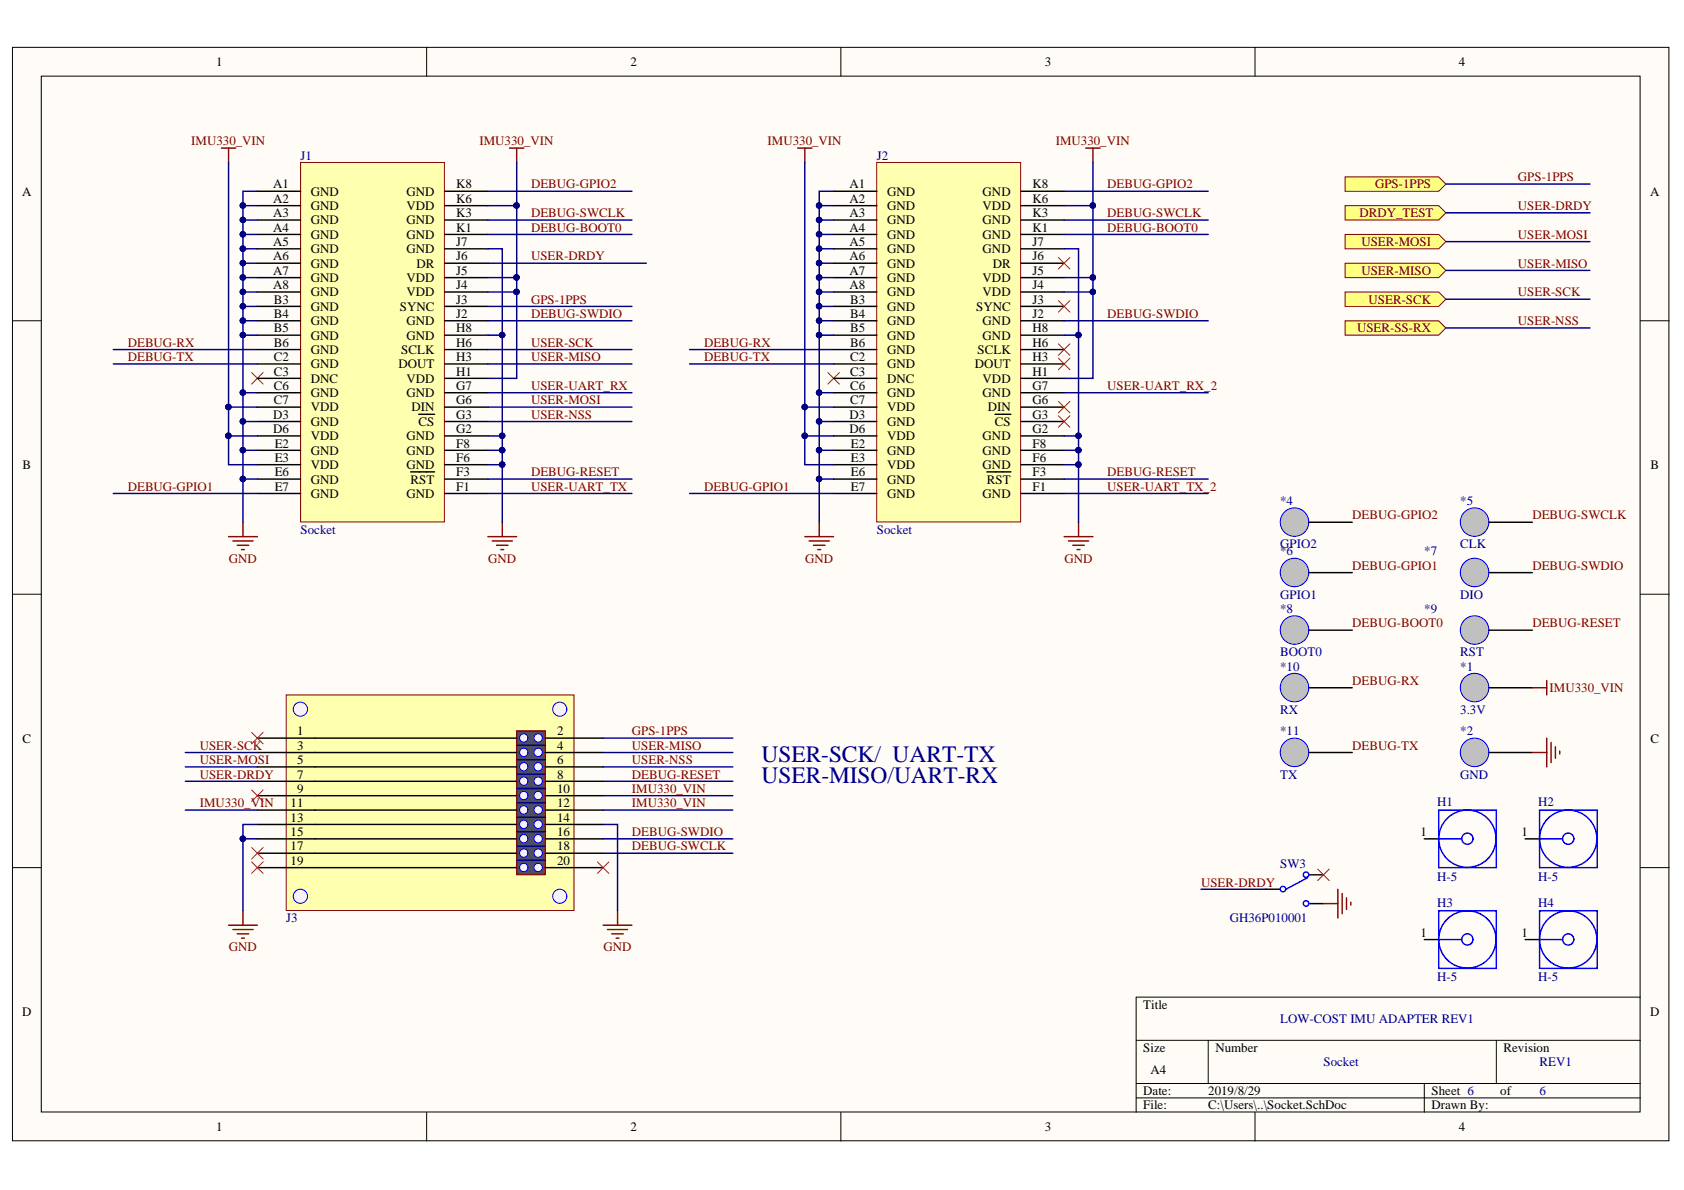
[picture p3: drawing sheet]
<svg xmlns="http://www.w3.org/2000/svg" width="297mm" height="210mm" viewBox="0 0 297 210" stroke-linecap="round" stroke-linejoin="round" font-family="sans-serif">
<defs><g id="words">
<g font-size="4.1" fill="#000080">
<text x="134.3" y="134.4">USER-SCK/ UART-TX</text>
<text x="134.3" y="138.2">USER-MISO/UART-RX</text>
</g>
<g font-size="2.3">
<text x="38.1" y="11.7">1</text>
<text x="111.2" y="11.7">2</text>
<text x="184.3" y="11.7">3</text>
<text x="257.3" y="11.7">4</text>
<text x="3.9" y="34.5">A</text>
<text x="48.2" y="35.8">A2</text>
<text x="48.2" y="33.2">A1</text>
<text x="54.8" y="34.5">GND</text>
<text x="71.7" y="34.5">GND</text>
<text x="80.5" y="35.8">K6</text>
<text x="80.5" y="33.2">K8</text>
<text x="149.8" y="35.8">A2</text>
<text x="149.8" y="33.2">A1</text>
<text x="156.5" y="34.5">GND</text>
<text x="173.3" y="34.5">GND</text>
<text x="182.1" y="35.8">K6</text>
<text x="182.1" y="33.2">K8</text>
<text x="291.1" y="34.5">A</text>
<text x="48.2" y="40.8">A4</text>
<text x="48.2" y="38.3">A3</text>
<text x="54.8" y="37">GND</text>
<text x="54.8" y="39.6">GND</text>
<text x="71.7" y="37">VDD</text>
<text x="71.7" y="39.6">GND</text>
<text x="80.5" y="40.8">K1</text>
<text x="80.5" y="38.3">K3</text>
<text x="149.8" y="40.8">A4</text>
<text x="149.8" y="38.3">A3</text>
<text x="156.5" y="37">GND</text>
<text x="156.5" y="39.6">GND</text>
<text x="173.3" y="37">VDD</text>
<text x="173.3" y="39.6">GND</text>
<text x="182.1" y="40.8">K1</text>
<text x="182.1" y="38.3">K3</text>
<text x="48.2" y="45.9">A6</text>
<text x="48.2" y="43.4">A5</text>
<text x="54.8" y="42.1">GND</text>
<text x="54.8" y="47.2">GND</text>
<text x="54.8" y="44.7">GND</text>
<text x="71.7" y="42.1">GND</text>
<text x="71.7" y="44.7">GND</text>
<text x="73.5" y="47.2">DR</text>
<text x="80.5" y="45.9">J6</text>
<text x="80.5" y="43.4">J7</text>
<text x="149.8" y="45.9">A6</text>
<text x="149.8" y="43.4">A5</text>
<text x="156.5" y="42.1">GND</text>
<text x="156.5" y="47.2">GND</text>
<text x="156.5" y="44.7">GND</text>
<text x="173.3" y="42.1">GND</text>
<text x="173.3" y="44.7">GND</text>
<text x="175.1" y="47.2">DR</text>
<text x="182.1" y="45.9">J6</text>
<text x="182.1" y="43.4">J7</text>
<text x="48.2" y="48.5">A7</text>
<text x="48.2" y="51">A8</text>
<text x="48.3" y="53.6">B3</text>
<text x="54.8" y="49.7">GND</text>
<text x="54.8" y="52.3">GND</text>
<text x="71.7" y="52.3">VDD</text>
<text x="71.7" y="49.7">VDD</text>
<text x="80.5" y="51">J4</text>
<text x="80.5" y="53.6">J3</text>
<text x="80.5" y="48.5">J5</text>
<text x="149.8" y="48.5">A7</text>
<text x="149.8" y="51">A8</text>
<text x="149.9" y="53.6">B3</text>
<text x="156.5" y="49.7">GND</text>
<text x="156.5" y="52.3">GND</text>
<text x="173.3" y="52.3">VDD</text>
<text x="173.3" y="49.7">VDD</text>
<text x="182.1" y="51">J4</text>
<text x="182.1" y="53.6">J3</text>
<text x="182.1" y="48.5">J5</text>
<text x="48.3" y="58.6">B5</text>
<text x="48.3" y="56.1">B4</text>
<text x="54.8" y="54.8">GND</text>
<text x="54.8" y="59.9">GND</text>
<text x="54.8" y="57.4">GND</text>
<text x="70.5" y="54.8">SYNC</text>
<text x="71.7" y="57.4">GND</text>
<text x="71.7" y="59.9">GND</text>
<text x="80.5" y="56.1">J2</text>
<text x="80.5" y="58.6">H8</text>
<text x="149.9" y="58.6">B5</text>
<text x="149.9" y="56.1">B4</text>
<text x="156.5" y="54.8">GND</text>
<text x="156.5" y="59.9">GND</text>
<text x="156.5" y="57.4">GND</text>
<text x="172.2" y="54.8">SYNC</text>
<text x="173.3" y="57.4">GND</text>
<text x="173.3" y="59.9">GND</text>
<text x="182.1" y="56.1">J2</text>
<text x="182.1" y="58.6">H8</text>
<text x="48.3" y="63.7">C2</text>
<text x="48.3" y="61.2">B6</text>
<text x="54.8" y="65">GND</text>
<text x="54.8" y="62.4">GND</text>
<text x="70.3" y="65">DOUT</text>
<text x="70.8" y="62.4">SCLK</text>
<text x="80.5" y="61.2">H6</text>
<text x="80.5" y="63.7">H3</text>
<text x="149.9" y="63.7">C2</text>
<text x="149.9" y="61.2">B6</text>
<text x="156.5" y="65">GND</text>
<text x="156.5" y="62.4">GND</text>
<text x="171.9" y="65">DOUT</text>
<text x="172.4" y="62.4">SCLK</text>
<text x="182.1" y="61.2">H6</text>
<text x="182.1" y="63.7">H3</text>
<text x="48.3" y="68.8">C6</text>
<text x="48.3" y="66.2">C3</text>
<text x="48.3" y="71.3">C7</text>
<text x="54.8" y="70">GND</text>
<text x="54.8" y="67.5">DNC</text>
<text x="71.7" y="67.5">VDD</text>
<text x="71.7" y="70">GND</text>
<text x="80.5" y="71.3">G6</text>
<text x="80.5" y="66.2">H1</text>
<text x="80.5" y="68.8">G7</text>
<text x="149.9" y="68.8">C6</text>
<text x="149.9" y="66.2">C3</text>
<text x="149.9" y="71.3">C7</text>
<text x="156.5" y="70">GND</text>
<text x="156.5" y="67.5">DNC</text>
<text x="173.3" y="67.5">VDD</text>
<text x="173.3" y="70">GND</text>
<text x="182.1" y="71.3">G6</text>
<text x="182.1" y="66.2">H1</text>
<text x="182.1" y="68.8">G7</text>
<text x="48.2" y="73.8">D3</text>
<text x="48.2" y="76.4">D6</text>
<text x="54.8" y="75.1">GND</text>
<text x="54.8" y="72.6">VDD</text>
<text x="54.8" y="77.7">VDD</text>
<text x="71.7" y="77.7">GND</text>
<text x="72.6" y="72.6">DIN</text>
<text x="73.8" y="75.1">CS</text>
<text x="80.5" y="76.4">G2</text>
<text x="80.5" y="73.8">G3</text>
<text x="149.8" y="73.8">D3</text>
<text x="149.8" y="76.4">D6</text>
<text x="156.5" y="75.1">GND</text>
<text x="156.5" y="72.6">VDD</text>
<text x="156.5" y="77.7">VDD</text>
<text x="173.3" y="77.7">GND</text>
<text x="174.2" y="72.6">DIN</text>
<text x="175.5" y="75.1">CS</text>
<text x="182.1" y="76.4">G2</text>
<text x="182.1" y="73.8">G3</text>
<text x="4" y="82.8">B</text>
<text x="48.5" y="78.9">E2</text>
<text x="48.5" y="81.5">E3</text>
<text x="54.8" y="80.2">GND</text>
<text x="54.8" y="82.8">VDD</text>
<text x="71.7" y="82.8">GND</text>
<text x="71.7" y="80.2">GND</text>
<text x="80.5" y="81.5">F6</text>
<text x="80.5" y="78.9">F8</text>
<text x="150.1" y="78.9">E2</text>
<text x="150.1" y="81.5">E3</text>
<text x="156.5" y="80.2">GND</text>
<text x="156.5" y="82.8">VDD</text>
<text x="173.3" y="82.8">GND</text>
<text x="173.3" y="80.2">GND</text>
<text x="182.1" y="81.5">F6</text>
<text x="182.1" y="78.9">F8</text>
<text x="291.1" y="82.8">B</text>
<text x="48.5" y="84">E6</text>
<text x="48.5" y="86.6">E7</text>
<text x="54.8" y="85.3">GND</text>
<text x="54.8" y="87.8">GND</text>
<text x="71.7" y="87.8">GND</text>
<text x="72.4" y="85.3">RST</text>
<text x="80.5" y="86.6">F1</text>
<text x="80.5" y="84">F3</text>
<text x="150.1" y="84">E6</text>
<text x="150.1" y="86.6">E7</text>
<text x="156.5" y="85.3">GND</text>
<text x="156.5" y="87.8">GND</text>
<text x="173.3" y="87.8">GND</text>
<text x="174.1" y="85.3">RST</text>
<text x="182.1" y="86.6">F1</text>
<text x="182.1" y="84">F3</text>
<text x="4" y="131">C</text>
<text x="52.4" y="129.7">1</text>
<text x="98.3" y="129.7">2</text>
<text x="291.1" y="131">C</text>
<text x="52.4" y="132.3">3</text>
<text x="52.4" y="134.8">5</text>
<text x="52.4" y="137.3">7</text>
<text x="98.3" y="132.3">4</text>
<text x="98.3" y="134.8">6</text>
<text x="98.3" y="137.3">8</text>
<text x="51.3" y="142.4">11</text>
<text x="52.4" y="139.9">9</text>
<text x="98.3" y="139.9">10</text>
<text x="98.3" y="142.4">12</text>
<text x="51.3" y="144.9">13</text>
<text x="51.3" y="147.5">15</text>
<text x="51.3" y="150">17</text>
<text x="98.3" y="144.9">14</text>
<text x="98.3" y="147.5">16</text>
<text x="98.3" y="150">18</text>
<text x="250.6" y="147.5">1</text>
<text x="268.4" y="147.5">1</text>
<text x="51.3" y="152.5">19</text>
<text x="98.3" y="152.5">20</text>
<text x="250.6" y="165.2">1</text>
<text x="268.4" y="165.2">1</text>
<text x="3.9" y="179.2">D</text>
<text x="201.7" y="177.9">Title</text>
<text x="291.1" y="179.2">D</text>
<text x="201.7" y="185.6">Size</text>
<text x="214.4" y="185.6">Number</text>
<text x="265.2" y="185.6">Revision</text>
<text x="202.9" y="189.4">A4</text>
<text x="201.7" y="193.2">Date:</text>
<text x="201.7" y="195.7">File:</text>
<text x="213.1" y="193.2">2019/8/29</text>
<text x="213.1" y="195.7">C:\Users\..\Socket.SchDoc</text>
<text x="252.5" y="193.2">Sheet 6</text>
<text x="252.5" y="195.7">Drawn By:</text>
<text x="264.6" y="193.2">of</text>
<text x="38.1" y="199.5">1</text>
<text x="111.2" y="199.5">2</text>
<text x="184.3" y="199.5">3</text>
<text x="257.3" y="199.5">4</text>
</g>
<g font-size="2.3" fill="#800000">
<text x="33.7" y="25.6">IMU330_VIN</text>
<text x="84.6" y="25.6">IMU330_VIN</text>
<text x="135.4" y="25.6">IMU330_VIN</text>
<text x="186.2" y="25.6">IMU330_VIN</text>
<text x="93.7" y="33.2">DEBUG-GPIO2</text>
<text x="195.3" y="33.2">DEBUG-GPIO2</text>
<text x="242.6" y="33.2">GPS-1PPS</text>
<text x="267.8" y="32">GPS-1PPS</text>
<text x="93.7" y="38.3">DEBUG-SWCLK</text>
<text x="93.7" y="40.8">DEBUG-BOOT0</text>
<text x="195.3" y="38.3">DEBUG-SWCLK</text>
<text x="195.3" y="40.8">DEBUG-BOOT0</text>
<text x="239.8" y="38.3">DRDY_TEST</text>
<text x="267.8" y="37">USER-DRDY</text>
<text x="93.7" y="45.9">USER-DRDY</text>
<text x="240.1" y="43.4">USER-MOSI</text>
<text x="267.8" y="47.2">USER-MISO</text>
<text x="267.8" y="42.1">USER-MOSI</text>
<text x="93.7" y="53.6">GPS-1PPS</text>
<text x="240.1" y="48.5">USER-MISO</text>
<text x="241.4" y="53.6">USER-SCK</text>
<text x="267.8" y="52.3">USER-SCK</text>
<text x="93.7" y="56.1">DEBUG-SWDIO</text>
<text x="195.3" y="56.1">DEBUG-SWDIO</text>
<text x="239.4" y="58.6">USER-SS-RX</text>
<text x="267.8" y="57.4">USER-NSS</text>
<text x="22.5" y="61.2">DEBUG-RX</text>
<text x="22.5" y="63.7">DEBUG-TX</text>
<text x="93.7" y="61.2">USER-SCK</text>
<text x="93.7" y="63.7">USER-MISO</text>
<text x="124.2" y="61.2">DEBUG-RX</text>
<text x="124.2" y="63.7">DEBUG-TX</text>
<text x="93.7" y="71.3">USER-MOSI</text>
<text x="93.7" y="68.8">USER-UART_RX</text>
<text x="195.3" y="68.8">USER-UART_RX_2</text>
<text x="93.7" y="73.8">USER-NSS</text>
<text x="22.5" y="86.6">DEBUG-GPIO1</text>
<text x="93.7" y="84">DEBUG-RESET</text>
<text x="93.7" y="86.6">USER-UART_TX</text>
<text x="124.2" y="86.6">DEBUG-GPIO1</text>
<text x="195.3" y="84">DEBUG-RESET</text>
<text x="195.3" y="86.6">USER-UART_TX_2</text>
<text x="238.5" y="91.6">DEBUG-GPIO2</text>
<text x="270.3" y="91.6">DEBUG-SWCLK</text>
<text x="40.4" y="99.2">GND</text>
<text x="86.1" y="99.2">GND</text>
<text x="142" y="99.2">GND</text>
<text x="187.7" y="99.2">GND</text>
<text x="238.5" y="100.5">DEBUG-GPIO1</text>
<text x="270.3" y="100.5">DEBUG-SWDIO</text>
<text x="238.5" y="110.7">DEBUG-BOOT0</text>
<text x="270.3" y="110.7">DEBUG-RESET</text>
<text x="238.5" y="120.8">DEBUG-RX</text>
<text x="273.3" y="122.1">IMU330_VIN</text>
<text x="111.5" y="129.7">GPS-1PPS</text>
<text x="35.2" y="132.3">USER-SCK</text>
<text x="35.2" y="134.8">USER-MOSI</text>
<text x="35.2" y="137.3">USER-DRDY</text>
<text x="111.5" y="132.3">USER-MISO</text>
<text x="111.5" y="134.8">USER-NSS</text>
<text x="111.5" y="137.3">DEBUG-RESET</text>
<text x="238.5" y="132.3">DEBUG-TX</text>
<text x="35.2" y="142.4">IMU330_VIN</text>
<text x="111.5" y="139.9">IMU330_VIN</text>
<text x="111.5" y="142.4">IMU330_VIN</text>
<text x="111.5" y="147.5">DEBUG-SWDIO</text>
<text x="111.5" y="150">DEBUG-SWCLK</text>
<text x="211.9" y="156.4">USER-DRDY</text>
<text x="40.4" y="167.8">GND</text>
<text x="106.4" y="167.8">GND</text>
</g>
<g font-size="2.3" fill="#000080">
<text x="53" y="28.2">J1</text>
<text x="154.7" y="28.2">J2</text>
<text x="225.8" y="89.1">*4</text>
<text x="257.6" y="89.1">*5</text>
<text x="53" y="94.2">Socket</text>
<text x="154.7" y="94.2">Socket</text>
<text x="225.8" y="98">*6</text>
<text x="225.8" y="96.7">GPIO2</text>
<text x="251.2" y="98">*7</text>
<text x="257.6" y="96.7">CLK</text>
<text x="225.8" y="105.6">GPIO1</text>
<text x="257.6" y="105.6">DIO</text>
<text x="225.8" y="108.1">*8</text>
<text x="251.2" y="108.1">*9</text>
<text x="225.8" y="118.3">*10</text>
<text x="225.8" y="115.7">BOOT0</text>
<text x="257.6" y="115.7">RST</text>
<text x="257.6" y="118.3">*1</text>
<text x="225.8" y="125.9">RX</text>
<text x="257.6" y="125.9">3.3V</text>
<text x="225.8" y="129.7">*11</text>
<text x="257.6" y="129.7">*2</text>
<text x="225.8" y="137.3">TX</text>
<text x="257.6" y="137.3">GND</text>
<text x="253.5" y="142.1">H1</text>
<text x="271.3" y="142.1">H2</text>
<text x="225.8" y="153">SW3</text>
<text x="253.5" y="155.4">H-5</text>
<text x="271.3" y="155.4">H-5</text>
<text x="253.5" y="159.9">H3</text>
<text x="271.3" y="159.9">H4</text>
<text x="50.5" y="162.7">J3</text>
<text x="216.9" y="162.7">GH36P010001</text>
<text x="253.5" y="173.1">H-5</text>
<text x="271.3" y="173.1">H-5</text>
<text x="225.8" y="180.4">LOW-COST IMU ADAPTER REV1</text>
<text x="233.5" y="188.1">Socket</text>
<text x="271.6" y="188.1">REV1</text>
<text x="271.6" y="193.2">6</text>
</g>
</g></defs>
<g fill="#fffcf8" stroke="#000" stroke-width=".18">
<path d="M2.2 8.4h292.2v192.8h-292.2z"/>
<path d="M7.3 13.4h282v182.7h-282z"/>
</g>
<g fill="none" stroke="#000" stroke-width=".18">
<path d="M75.3 8.4v5M148.3 8.4v5M221.4 8.4v5M2.2 56.6h5.1M289.3 56.6h5.1M2.2 104.8h5.1M289.3 104.8h5.1M2.2 153h5.1M289.3 153h5.1M289.3 175.9h-88.9v20.3M75.3 196.2v5.1M148.3 196.2v5.1"/>
<path d="M200.4 183.5h88.9M200.4 191.1h88.9M200.4 193.7h88.9M213.1 183.5v7.6M221.4 196.2v5.1M251.2 191.1v5.1M263.9 183.5v7.6"/>
</g>
<path d="M251.2 148h2.6M269 148h2.6M251.2 165.7h2.6M269 165.7h2.6" fill="none" stroke="#000" stroke-width=".25"/>
<g fill="none" stroke="#00f" stroke-width=".25">
<path d="M253.8 142.9h10.1v10.1h-10.1zM253.8 148h4M271.6 142.9h10.1v10.1h-10.1zM271.6 148h4M253.8 160.7h10.1v10.1h-10.1zM253.8 165.7h4M271.6 160.7h10.1v10.1h-10.1zM271.6 165.7h4"/>
<circle cx="258.8" cy="147.9" r=".99"/>
<circle cx="258.8" cy="147.9" r="5.1"/>
<circle cx="276.6" cy="147.9" r=".99"/>
<circle cx="276.6" cy="147.9" r="5.1"/>
<circle cx="258.8" cy="165.7" r=".99"/>
<circle cx="258.8" cy="165.7" r="5.1"/>
<circle cx="276.6" cy="165.7" r=".99"/>
<circle cx="276.6" cy="165.7" r="5.1"/>
</g>
<g fill="none" stroke="#800000" stroke-width=".25">
<path d="M39 26.1h2.6M40.3 26.1v2.6M89.9 26.1h2.5M91.1 26.1v2.6M40.3 94.7h5.1M41.1 95.4h3.5M41.8 96.2h2.1M42.6 96.9h.5M42.9 92.1v2.6M86.1 94.7h5M86.8 95.4h3.6M87.6 96.2h2"/>
<path d="M88.3 96.9h.6M88.6 92.1v2.6"/>
</g>
<path d="M44.4 65.7l2 2.1M46.4 65.7l-2 2.1" fill="none" stroke="#f00" stroke-width=".18"/>
<path d="M53 28.7h25.4v63.4h-25.4z" fill="#ffffb0" stroke="#800000" stroke-width=".18"/>
<g fill="none" stroke="#000" stroke-width=".25">
<path d="M45.4 36.3h7.6M45.4 33.7h7.6M45.4 38.8h7.6M78.4 36.3h7.7M78.4 33.7h7.7M78.4 38.8h7.7M45.4 41.4h7.6M45.4 46.4h7.6M45.4 54h7.6M45.4 59.1h7.6M45.4 43.9h7.6M45.4 49h7.6"/>
<path d="M45.4 56.6h7.6M45.4 51.5h7.6M78.4 41.4h7.7M78.4 46.4h7.7M78.4 54h7.7M78.4 59.1h7.7M78.4 43.9h7.7M78.4 49h7.7M78.4 56.6h7.7M78.4 51.5h7.7M45.4 64.2h7.6M45.4 69.3h7.6"/>
<path d="M45.4 74.4h7.6M45.4 79.4h7.6M45.4 61.7h7.6M45.4 66.7h7.6M45.4 71.8h7.6M45.4 76.9h7.6M73.9 73.1h2.8M78.4 64.2h7.7M78.4 69.3h7.7M78.4 74.4h7.7M78.4 79.4h7.7M78.4 61.7h7.7"/>
<path d="M78.4 66.7h7.7M78.4 71.8h7.7M78.4 76.9h7.7M45.4 84.5h7.6M45.4 82h7.6M45.4 87h7.6M72.4 83.2h4.3M78.4 84.5h7.7M78.4 82h7.7M78.4 87h7.7"/>
</g>
<g fill="none" stroke="#000080" stroke-width=".25">
<path d="M40.3 28.7v48.2M42.9 36.3h2.5M42.9 38.8h2.5M45.4 33.7h-2.5v17.8h2.5M86.1 38.8h25.4M86.1 33.7h25.4M91.1 28.7v7.6h-5M91.1 36.3v30.4h-5M42.9 51.5v40.6M42.9 41.4h2.5M42.9 46.4h2.5M42.9 49h2.5"/>
<path d="M42.9 43.9h2.5M42.9 56.6h2.5M42.9 59.1h2.5M42.9 54h2.5M86.1 41.4h25.4M86.1 51.5h5M86.1 49h5M86.1 56.6h25.4M86.1 59.1h2.5M20 64.2h25.4M20 61.7h25.4M40.3 71.8h5.1"/>
<path d="M42.9 74.4h2.5M42.9 69.3h2.5M42.9 79.4h2.5M45.4 76.9h-5.1v5.1h5.1M86.1 64.2h25.4M86.1 71.8h25.4M86.1 74.4h25.4M86.1 61.7h25.4M86.1 69.3h25.4M86.1 79.4h2.5M86.1 76.9h2.5M20 87h25.4"/>
<path d="M42.9 84.5h2.5M86.1 84.5h25.4M86.1 87h25.4M86.1 82h2.5"/>
</g>
<g fill="#000080" stroke="#000080" stroke-width=".18">
<circle cx="42.8" cy="41.3" r=".48"/>
<circle cx="42.8" cy="46.4" r=".48"/>
<circle cx="42.8" cy="51.5" r=".48"/>
<circle cx="42.8" cy="48.9" r=".48"/>
<circle cx="42.8" cy="43.9" r=".48"/>
<circle cx="42.8" cy="38.8" r=".48"/>
<circle cx="42.8" cy="36.2" r=".48"/>
<circle cx="40.3" cy="76.9" r=".49"/>
<circle cx="91.1" cy="51.5" r=".49"/>
<circle cx="91.1" cy="48.9" r=".49"/>
<circle cx="91.1" cy="36.2" r=".49"/>
<circle cx="40.3" cy="71.8" r=".49"/>
<circle cx="42.8" cy="54" r=".48"/>
<circle cx="42.8" cy="56.6" r=".48"/>
<circle cx="42.8" cy="59.1" r=".48"/>
<circle cx="42.8" cy="69.2" r=".48"/>
<circle cx="42.8" cy="74.3" r=".48"/>
<circle cx="42.8" cy="79.4" r=".48"/>
<circle cx="42.8" cy="84.5" r=".48"/>
<circle cx="88.6" cy="81.9" r=".48"/>
<circle cx="88.6" cy="59.1" r=".48"/>
<circle cx="88.6" cy="79.4" r=".48"/>
<circle cx="88.6" cy="76.9" r=".48"/>
</g>
<g fill="none" stroke="#800000" stroke-width=".25">
<path d="M140.7 26.1h2.5M142 26.1v2.6M191.5 26.1h2.6M192.8 26.1v2.6M142 94.7h5M142.7 95.4h3.6M143.5 96.2h2M144.2 96.9h.6M144.5 92.1v2.6M187.7 94.7h5.1M188.5 95.4h3.5M189.2 96.2h2.1"/>
<path d="M190 96.9h.5M190.2 92.1v2.6"/>
</g>
<path d="M146 65.7l2.1 2.1M148.1 65.7l-2.1 2.1" fill="none" stroke="#f00" stroke-width=".18"/>
<path d="M154.6 28.7h25.4v63.4h-25.4z" fill="#ffffb0" stroke="#800000" stroke-width=".18"/>
<g fill="none" stroke="#000" stroke-width=".25">
<path d="M147 36.3h7.7M147 33.7h7.7M147 38.8h7.7M180.1 36.3h7.6M180.1 33.7h7.6M180.1 38.8h7.6M147 41.4h7.7M147 46.4h7.7M147 54h7.7M147 59.1h7.7M147 43.9h7.7M147 49h7.7"/>
<path d="M147 56.6h7.7M147 51.5h7.7M180.1 41.4h7.6M180.1 46.4h7.6M180.1 54h7.6M180.1 59.1h7.6M180.1 43.9h7.6M180.1 49h7.6M180.1 56.6h7.6M180.1 51.5h7.6M147 64.2h7.7M147 69.3h7.7"/>
<path d="M147 74.4h7.7M147 79.4h7.7M147 61.7h7.7M147 66.7h7.7M147 71.8h7.7M147 76.9h7.7M175.5 73.1h2.8M180.1 64.2h7.6M180.1 69.3h7.6M180.1 74.4h7.6M180.1 79.4h7.6M180.1 61.7h7.6"/>
<path d="M180.1 66.7h7.6M180.1 71.8h7.6M180.1 76.9h7.6M147 84.5h7.7M147 82h7.7M147 87h7.7M174.1 83.2h4.2M180.1 84.5h7.6M180.1 82h7.6M180.1 87h7.6"/>
</g>
<g fill="none" stroke="#000080" stroke-width=".25">
<path d="M142 28.7v48.2M144.5 36.3h2.5M144.5 38.8h2.5M147 33.7h-2.5v17.8h2.5M187.7 38.8h25.4M187.7 33.7h25.4M192.8 28.7v7.6h-5.1M192.8 36.3v30.4h-5.1M86.1 54h25.4M144.5 51.5v40.6M144.5 41.4h2.5M144.5 46.4h2.5"/>
<path d="M144.5 49h2.5M144.5 43.9h2.5M144.5 56.6h2.5M144.5 59.1h2.5M144.5 54h2.5M187.7 43.9h2.5v48.2M187.7 41.4h25.4M187.7 51.5h5.1M187.7 49h5.1M187.7 56.6h25.4M187.7 59.1h2.5M121.6 64.2h25.4"/>
<path d="M121.6 61.7h25.4M142 71.8h5M144.5 74.4h2.5M144.5 69.3h2.5M144.5 79.4h2.5M147 76.9h-5v5.1h5M187.7 69.3h25.4M187.7 79.4h2.5M187.7 76.9h2.5M121.6 87h25.4M144.5 84.5h2.5M187.7 84.5h25.4"/>
<path d="M187.7 87h25.4M187.7 82h2.5"/>
</g>
<g fill="#000080" stroke="#000080" stroke-width=".18">
<circle cx="144.5" cy="41.3" r=".48"/>
<circle cx="144.5" cy="46.4" r=".48"/>
<circle cx="144.5" cy="51.5" r=".48"/>
<circle cx="144.5" cy="48.9" r=".48"/>
<circle cx="144.5" cy="43.9" r=".48"/>
<circle cx="144.5" cy="38.8" r=".48"/>
<circle cx="144.5" cy="36.2" r=".48"/>
<circle cx="141.9" cy="76.9" r=".48"/>
<circle cx="192.8" cy="51.5" r=".48"/>
<circle cx="192.8" cy="48.9" r=".48"/>
<circle cx="192.8" cy="36.2" r=".48"/>
<circle cx="141.9" cy="71.8" r=".48"/>
<circle cx="144.5" cy="54" r=".48"/>
<circle cx="144.5" cy="56.6" r=".48"/>
<circle cx="144.5" cy="59.1" r=".48"/>
<circle cx="144.5" cy="69.2" r=".48"/>
<circle cx="144.5" cy="74.3" r=".48"/>
<circle cx="144.5" cy="79.4" r=".48"/>
<circle cx="144.5" cy="84.5" r=".48"/>
<circle cx="190.2" cy="81.9" r=".48"/>
<circle cx="190.2" cy="59.1" r=".48"/>
<circle cx="190.2" cy="79.4" r=".48"/>
<circle cx="190.2" cy="76.9" r=".48"/>
</g>
<path d="M50.5 122.6h50.8v38h-50.8z" fill="#ffffb0" stroke="#800000" stroke-width=".18"/>
<g fill="#fff0ff" stroke="#00f" stroke-width=".18">
<circle cx="53" cy="125.1" r="1.25"/>
<circle cx="53" cy="158.1" r="1.25"/>
<circle cx="98.7" cy="125.1" r="1.24"/>
<circle cx="98.7" cy="158.1" r="1.24"/>
</g>
<path d="M91.1 128.9h5.1v25.4h-5.1z" fill="#4d4d5c" stroke="#800000" stroke-width=".25"/>
<path d="M91.1 131.5h5.1M91.1 134h5.1M91.1 136.5h5.1M91.1 139.1h5.1M91.1 141.6h5.1M91.1 144.2h5.1M91.1 146.7h5.1M91.1 149.2h5.1M91.1 151.8h5.1" fill="none" stroke="#000080" stroke-width=".25"/>
<g fill="#fff0ff" stroke="#00f" stroke-width=".18">
<circle cx="92.4" cy="130.2" r=".74"/>
<circle cx="92.4" cy="132.7" r=".74"/>
<circle cx="92.4" cy="135.2" r=".74"/>
<circle cx="92.4" cy="137.8" r=".74"/>
<circle cx="92.4" cy="140.3" r=".74"/>
<circle cx="92.4" cy="142.9" r=".74"/>
<circle cx="92.4" cy="145.4" r=".74"/>
<circle cx="92.4" cy="147.9" r=".74"/>
<circle cx="92.4" cy="150.5" r=".74"/>
<circle cx="92.4" cy="153" r=".74"/>
<circle cx="94.9" cy="130.2" r=".74"/>
<circle cx="94.9" cy="132.7" r=".74"/>
<circle cx="94.9" cy="135.2" r=".74"/>
<circle cx="94.9" cy="137.8" r=".74"/>
<circle cx="94.9" cy="140.3" r=".74"/>
<circle cx="94.9" cy="142.9" r=".74"/>
<circle cx="94.9" cy="145.4" r=".74"/>
<circle cx="94.9" cy="147.9" r=".74"/>
<circle cx="94.9" cy="150.5" r=".74"/>
<circle cx="94.9" cy="153" r=".74"/>
</g>
<g fill="none" stroke="#000" stroke-width=".25">
<path d="M45.4 130.2h45.7M45.4 132.7h45.7M45.4 135.3h45.7M45.4 137.8h45.7M96.2 130.2h10.2M96.2 132.7h10.2M96.2 135.3h10.2M96.2 137.8h10.2M45.4 140.3h45.7M45.4 142.9h45.7M45.4 145.4h45.7M45.4 148h45.7"/>
<path d="M45.4 150.5h45.7M45.4 153h45.7M96.2 140.3h10.2M96.2 142.9h10.2M96.2 145.4h10.2M96.2 148h10.2M96.2 150.5h10.2M96.2 153h10.2"/>
</g>
<path d="M40.3 163.2h5.1M41.1 164h3.5M41.8 164.7h2.1M42.6 165.5h.5M42.9 160.7v2.5M106.4 163.2h5.1M107.1 164h3.6M107.9 164.7h2M108.7 165.5h.5M108.9 160.7v2.5" fill="none" stroke="#800000" stroke-width=".25"/>
<path d="M186.7 53l2 2.1M188.7 53l-2 2.1M186.7 60.6l2 2.1M186.7 63.2l2 2M186.7 70.8l2 2M186.7 73.3l2 2.1M188.7 60.6l-2 2.1M188.7 63.2l-2 2M188.7 70.8l-2 2M188.7 73.3l-2 2.1M105.4 152l2 2.1M107.4 152l-2 2.1" fill="none" stroke="#f00" stroke-width=".18"/>
<g fill="none" stroke="#000080" stroke-width=".25">
<path d="M32.7 135.3h12.7M32.7 132.7h12.7M32.7 137.8h12.7M106.4 135.3h22.9M106.4 132.7h22.9M106.4 137.8h22.9M106.4 130.2h22.9M32.7 142.9h12.7M42.9 148h2.5M45.4 145.4h-2.5v15.3M106.4 145.4h2.5v15.3M106.4 142.9h22.9"/>
<path d="M106.4 148h22.9M106.4 150.5h22.9M106.4 140.3h22.9"/>
</g>
<circle cx="42.8" cy="147.9" r=".48" fill="#000080" stroke="#000080" stroke-width=".18"/>
<g fill="#ffff80" stroke="#800000" stroke-width=".18">
<path d="M237.3 31.2h16.5l1.2 1.3-1.2 1.2h-16.5z" fill-rule="evenodd"/>
<path d="M237.3 41.4h16.5l1.2 1.2-1.2 1.3h-16.5z" fill-rule="evenodd"/>
<path d="M237.3 51.5h16.5l1.2 1.3-1.2 1.2h-16.5z" fill-rule="evenodd"/>
<path d="M237.3 56.6h16.5l1.2 1.3-1.2 1.2h-16.5z" fill-rule="evenodd"/>
<path d="M237.3 36.3h16.5l1.2 1.2-1.2 1.3h-16.5z" fill-rule="evenodd"/>
<path d="M237.3 46.4h16.5l1.2 1.3-1.2 1.3h-16.5z" fill-rule="evenodd"/>
</g>
<path d="M255 32.5h25.5M255 37.5h25.5M255 42.6h25.5M255 47.7h25.5M255 52.8h25.5M255 57.9h25.5" fill="none" stroke="#000080" stroke-width=".25"/>
<circle cx="228.3" cy="121.3" r="2.51" fill="#c0c0c0" stroke="#00f" stroke-width=".18"/>
<path d="M230.9 121.3h7.6" fill="none" stroke="#000" stroke-width=".25"/>
<circle cx="228.3" cy="132.7" r="2.51" fill="#c0c0c0" stroke="#00f" stroke-width=".18"/>
<path d="M230.9 132.7h7.6" fill="none" stroke="#000" stroke-width=".25"/>
<circle cx="228.3" cy="111.1" r="2.51" fill="#c0c0c0" stroke="#00f" stroke-width=".18"/>
<path d="M230.9 111.2h7.6" fill="none" stroke="#000" stroke-width=".25"/>
<circle cx="260.1" cy="111.1" r="2.51" fill="#c0c0c0" stroke="#00f" stroke-width=".18"/>
<path d="M262.7 111.2h7.6" fill="none" stroke="#000" stroke-width=".25"/>
<circle cx="228.3" cy="101" r="2.51" fill="#c0c0c0" stroke="#00f" stroke-width=".18"/>
<path d="M230.9 101h7.6" fill="none" stroke="#000" stroke-width=".25"/>
<circle cx="260.1" cy="101" r="2.51" fill="#c0c0c0" stroke="#00f" stroke-width=".18"/>
<path d="M262.7 101h7.6" fill="none" stroke="#000" stroke-width=".25"/>
<circle cx="228.3" cy="92.1" r="2.51" fill="#c0c0c0" stroke="#00f" stroke-width=".18"/>
<path d="M230.9 92.1h7.6" fill="none" stroke="#000" stroke-width=".25"/>
<circle cx="260.1" cy="92.1" r="2.51" fill="#c0c0c0" stroke="#00f" stroke-width=".18"/>
<path d="M262.7 92.1h7.6M223.3 156.8h2.5M230.9 159.4h2.5M230.9 154.3h2.5" fill="none" stroke="#000" stroke-width=".25"/>
<path d="M86.1 43.9h2.5v48.2M86.1 46.4h27.9M211.8 156.8h11.5" fill="none" stroke="#000080" stroke-width=".25"/>
<g fill="#000080" stroke="#000080" stroke-width=".18">
<circle cx="88.6" cy="59.1" r=".48"/>
<circle cx="88.6" cy="76.9" r=".48"/>
<circle cx="88.6" cy="79.4" r=".48"/>
<circle cx="88.6" cy="81.9" r=".48"/>
</g>
<path d="M186.7 45.4l2 2M188.7 45.4l-2 2M44.4 129.2l2 2M44.4 139.3l2 2.1M46.4 129.2l-2 2M46.4 139.3l-2 2.1M232.4 153.3l2.1 2M234.5 153.3l-2.1 2" fill="none" stroke="#f00" stroke-width=".18"/>
<g fill="none" stroke="#00f" stroke-width=".25">
<path d="M230.6 154.8l-3.8 2"/>
<circle cx="226.3" cy="156.8" r=".48"/>
<circle cx="230.4" cy="159.4" r=".48"/>
<circle cx="230.4" cy="154.3" r=".48"/>
</g>
<path d="M233.4 159.4h2.6M236 156.8v5.1M236.7 157.6v3.6M237.5 158.4v2M238.3 159.1v.5" fill="none" stroke="#800000" stroke-width=".25"/>
<circle cx="260.1" cy="121.3" r="2.51" fill="#c0c0c0" stroke="#00f" stroke-width=".18"/>
<path d="M262.7 121.3h7.6" fill="none" stroke="#000" stroke-width=".25"/>
<circle cx="260.1" cy="132.7" r="2.51" fill="#c0c0c0" stroke="#00f" stroke-width=".18"/>
<path d="M262.7 132.7h7.6" fill="none" stroke="#000" stroke-width=".25"/>
<path d="M270.3 132.7h2.5M270.3 121.3h2.5M272.8 120v2.6M272.8 130.2v5.1M273.6 131v3.5M274.4 131.7v2M275.1 132.5v.5" fill="none" stroke="#800000" stroke-width=".25"/>
<path d="M44.4 149.5l2 2M44.4 152l2 2.1M46.4 149.5l-2 2M46.4 152l-2 2.1" fill="none" stroke="#f00" stroke-width=".18"/>
<use href="#words"/>
</svg>
